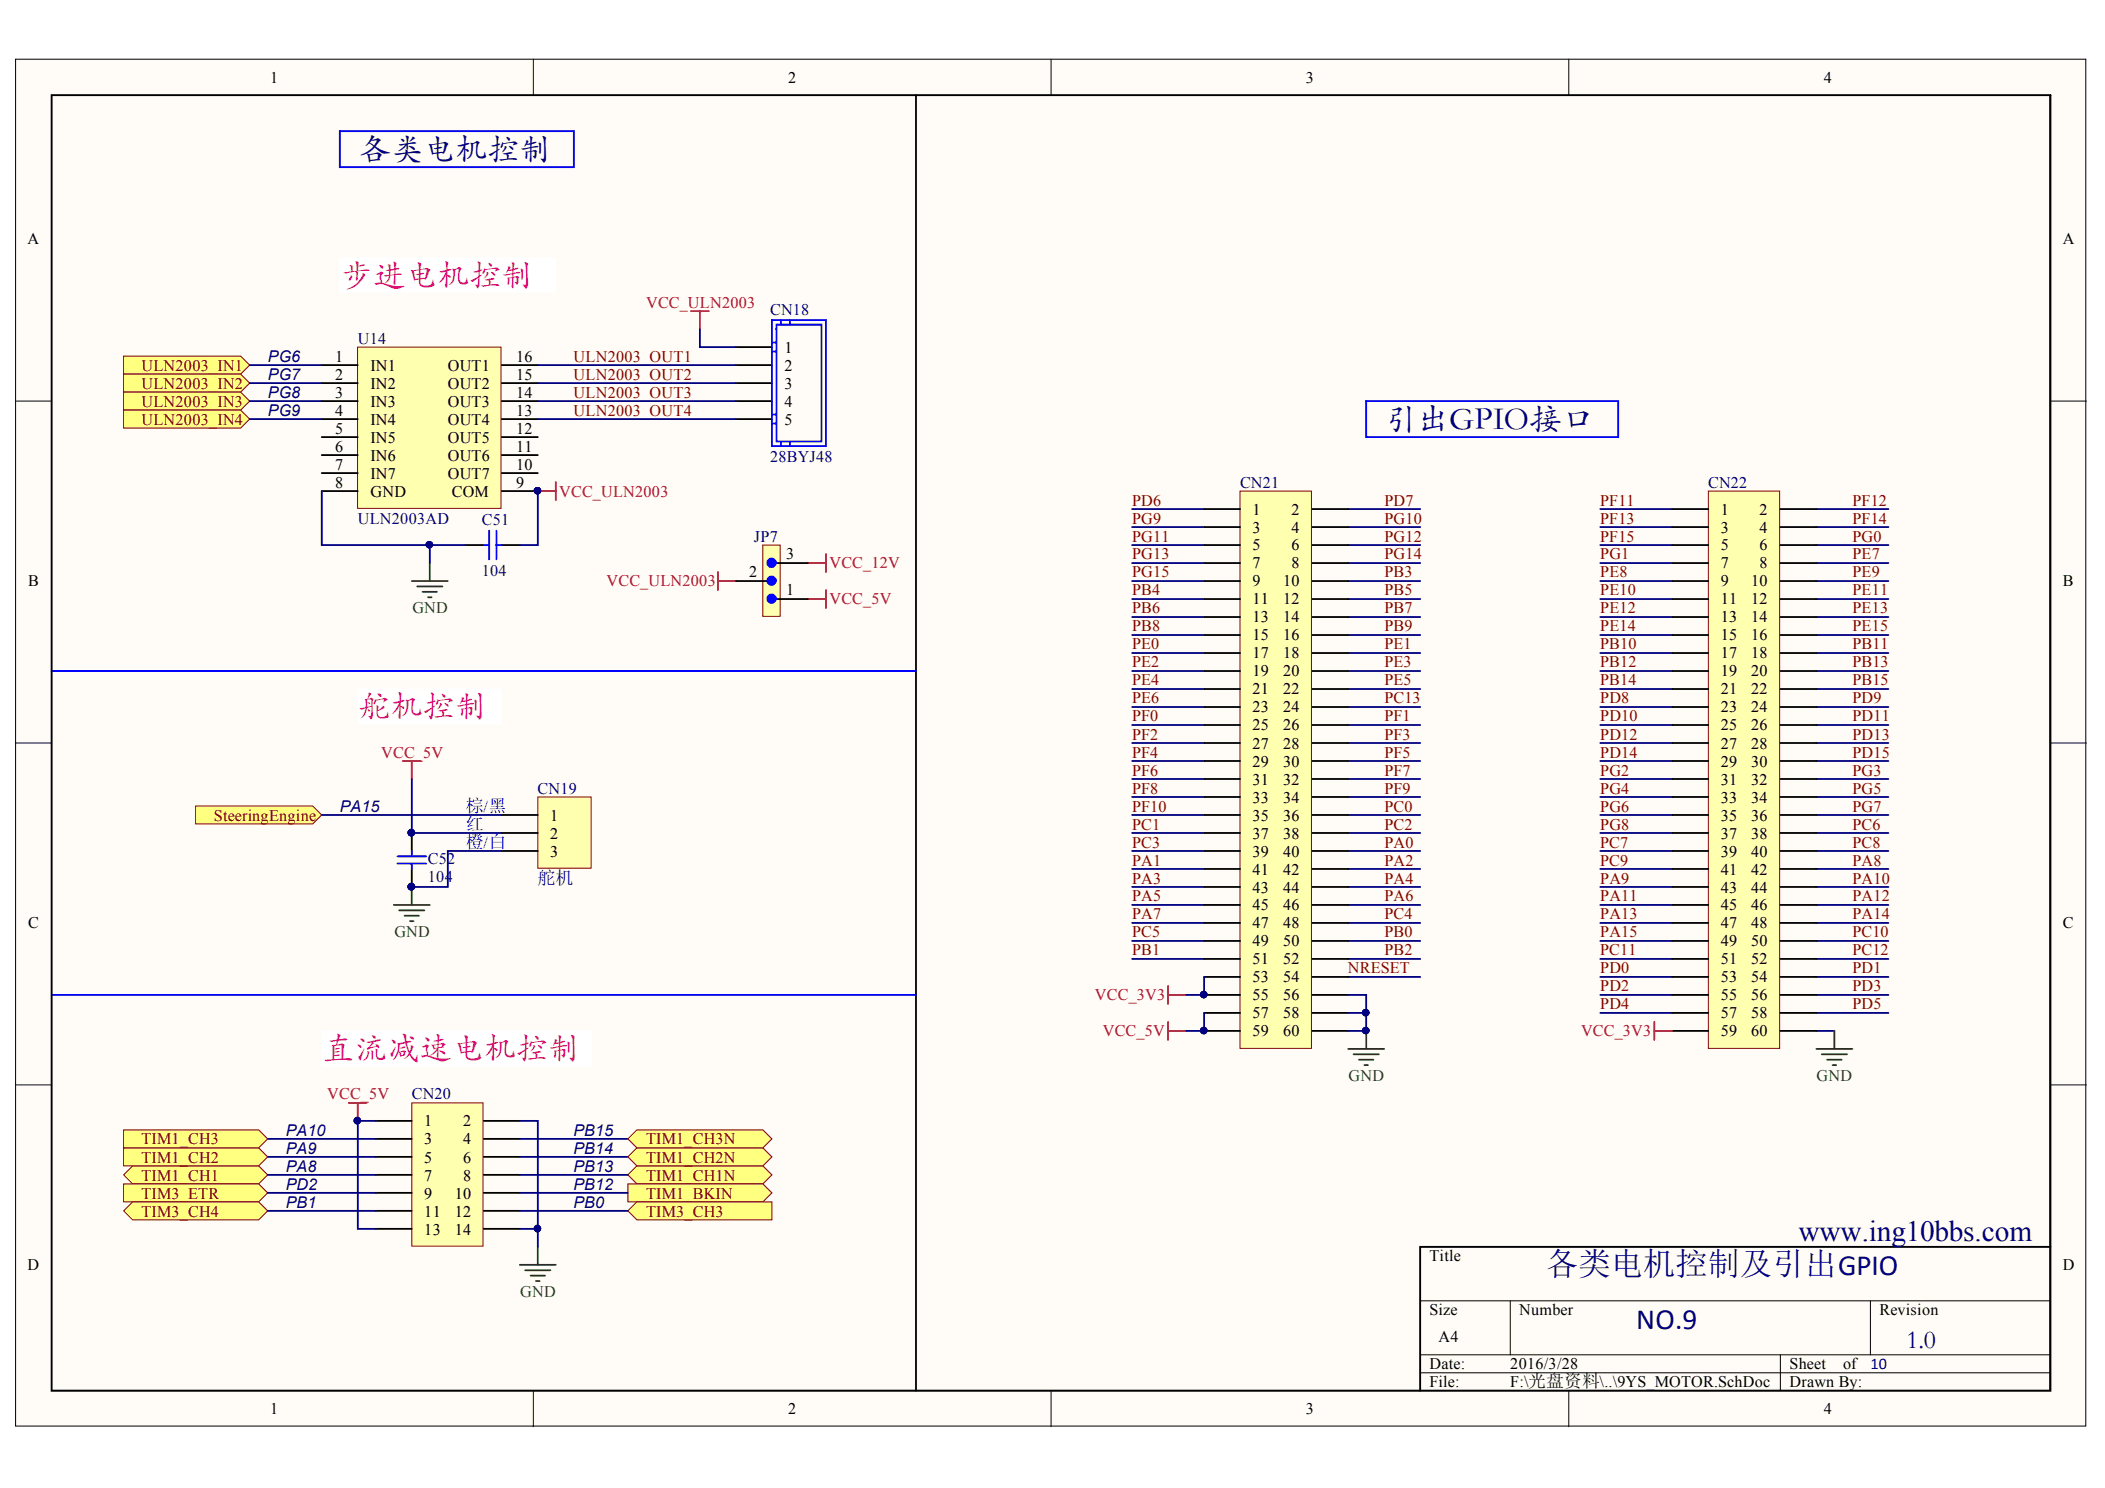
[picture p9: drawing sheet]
<svg xmlns="http://www.w3.org/2000/svg" width="297mm" height="210mm" viewBox="0 0 297 210" stroke-linecap="round" stroke-linejoin="round" font-family="sans-serif">
<defs><g id="words">
<g font-size="4.6" fill="#000080">
<text x="50.5" y="22.4">各类电机控制</text>
<text x="195.4" y="60.5">引出GPIO接口</text>
<text x="218.2" y="179.8">各类电机控制及引出GPIO</text>
</g>
<g font-size="4.6" fill="#bf00bf">
<text x="48" y="40.1">步进电机控制</text>
<text x="50.5" y="101.1">舵机控制</text>
<text x="45.4" y="149.3">直流减速电机控制</text>
</g>
<g font-size="4.1" fill="#000080">
<text x="253.8" y="175">www.ing10bbs.com</text>
<text x="230.9" y="187.5">NO.9</text>
</g>
<text font-size="3.6" fill="#000080" x="269" y="190.2">1.0</text>
<g font-size="2.5" fill="#00f">
<text x="65.7" y="114.5">棕/黑</text>
<text x="65.7" y="117">红</text>
<text x="65.7" y="119.6">橙/白</text>
</g>
<text font-size="2.5" fill="#000080" x="75.9" y="124.6">舵机</text>
<g font-size="2.3">
<text x="38.1" y="11.7">1</text>
<text x="111.2" y="11.7">2</text>
<text x="184.3" y="11.7">3</text>
<text x="257.4" y="11.7">4</text>
<text x="3.9" y="34.5">A</text>
<text x="291.1" y="34.5">A</text>
<text x="47.3" y="51">1</text>
<text x="47.3" y="53.6">2</text>
<text x="52.3" y="52.3">IN1</text>
<text x="63.2" y="52.3">OUT1</text>
<text x="72.8" y="53.6">15</text>
<text x="72.8" y="51">16</text>
<text x="110.7" y="49.8">1</text>
<text x="110.7" y="52.3">2</text>
<text x="47.3" y="56.1">3</text>
<text x="47.3" y="58.6">4</text>
<text x="52.3" y="54.8">IN2</text>
<text x="52.3" y="57.4">IN3</text>
<text x="52.3" y="59.9">IN4</text>
<text x="63.2" y="59.9">OUT4</text>
<text x="63.2" y="57.4">OUT3</text>
<text x="63.2" y="54.8">OUT2</text>
<text x="72.8" y="58.6">13</text>
<text x="72.8" y="56.1">14</text>
<text x="110.7" y="54.8">3</text>
<text x="110.7" y="57.4">4</text>
<text x="110.7" y="59.9">5</text>
<text x="47.3" y="61.2">5</text>
<text x="47.3" y="63.7">6</text>
<text x="52.3" y="62.4">IN5</text>
<text x="52.3" y="65">IN6</text>
<text x="63.2" y="65">OUT6</text>
<text x="63.2" y="62.4">OUT5</text>
<text x="72.8" y="63.7">11</text>
<text x="72.8" y="61.2">12</text>
<text x="47.3" y="66.2">7</text>
<text x="47.3" y="68.8">8</text>
<text x="52.3" y="67.5">IN7</text>
<text x="52.3" y="70.1">GND</text>
<text x="63.2" y="67.5">OUT7</text>
<text x="63.8" y="70.1">COM</text>
<text x="72.8" y="68.8">9</text>
<text x="72.8" y="66.2">10</text>
<text x="176.8" y="72.6">1</text>
<text x="176.8" y="75.1">3</text>
<text x="176.8" y="77.7">5</text>
<text x="182.3" y="72.6">2</text>
<text x="182.3" y="75.1">4</text>
<text x="182.3" y="77.7">6</text>
<text x="242.8" y="72.6">1</text>
<text x="242.8" y="75.1">3</text>
<text x="242.8" y="77.7">5</text>
<text x="248.3" y="72.6">2</text>
<text x="248.3" y="75.1">4</text>
<text x="248.3" y="77.7">6</text>
<text x="4" y="82.7">B</text>
<text x="105.7" y="81.5">2</text>
<text x="111" y="84">1</text>
<text x="111" y="78.9">3</text>
<text x="176.8" y="80.2">7</text>
<text x="176.8" y="82.7">9</text>
<text x="181.1" y="82.7">10</text>
<text x="182.3" y="80.2">8</text>
<text x="242.8" y="80.2">7</text>
<text x="242.8" y="82.7">9</text>
<text x="247.1" y="82.7">10</text>
<text x="248.3" y="80.2">8</text>
<text x="291.1" y="82.7">B</text>
<text x="176.8" y="85.3">11</text>
<text x="176.8" y="87.8">13</text>
<text x="181.1" y="85.3">12</text>
<text x="181.1" y="87.8">14</text>
<text x="242.8" y="85.3">11</text>
<text x="242.8" y="87.8">13</text>
<text x="247.1" y="85.3">12</text>
<text x="247.1" y="87.8">14</text>
<text x="176.8" y="90.3">15</text>
<text x="176.8" y="92.9">17</text>
<text x="176.8" y="95.4">19</text>
<text x="181.1" y="90.3">16</text>
<text x="181.1" y="92.9">18</text>
<text x="181.1" y="95.4">20</text>
<text x="242.8" y="90.3">15</text>
<text x="242.8" y="92.9">17</text>
<text x="242.8" y="95.4">19</text>
<text x="247.1" y="90.3">16</text>
<text x="247.1" y="92.9">18</text>
<text x="247.1" y="95.4">20</text>
<text x="176.8" y="97.9">21</text>
<text x="176.8" y="100.5">23</text>
<text x="181.1" y="97.9">22</text>
<text x="181.1" y="100.5">24</text>
<text x="242.8" y="97.9">21</text>
<text x="242.8" y="100.5">23</text>
<text x="247.1" y="97.9">22</text>
<text x="247.1" y="100.5">24</text>
<text x="176.8" y="103">25</text>
<text x="176.8" y="105.6">27</text>
<text x="181.1" y="103">26</text>
<text x="181.1" y="105.6">28</text>
<text x="242.8" y="103">25</text>
<text x="242.8" y="105.6">27</text>
<text x="247.1" y="103">26</text>
<text x="247.1" y="105.6">28</text>
<text x="176.8" y="108.2">29</text>
<text x="176.8" y="110.7">31</text>
<text x="176.8" y="113.2">33</text>
<text x="181.1" y="108.2">30</text>
<text x="181.1" y="110.7">32</text>
<text x="181.1" y="113.2">34</text>
<text x="242.8" y="108.2">29</text>
<text x="242.8" y="110.7">31</text>
<text x="242.8" y="113.2">33</text>
<text x="247.1" y="108.2">30</text>
<text x="247.1" y="110.7">32</text>
<text x="247.1" y="113.2">34</text>
<text x="77.6" y="115.8">1</text>
<text x="77.6" y="118.3">2</text>
<text x="176.8" y="115.8">35</text>
<text x="176.8" y="118.3">37</text>
<text x="181.1" y="115.8">36</text>
<text x="181.1" y="118.3">38</text>
<text x="242.8" y="115.8">35</text>
<text x="242.8" y="118.3">37</text>
<text x="247.1" y="115.8">36</text>
<text x="247.1" y="118.3">38</text>
<text x="77.6" y="120.8">3</text>
<text x="176.8" y="120.8">39</text>
<text x="176.8" y="123.4">41</text>
<text x="176.8" y="125.9">43</text>
<text x="181.1" y="120.8">40</text>
<text x="181.1" y="123.4">42</text>
<text x="181.1" y="125.9">44</text>
<text x="242.8" y="120.8">39</text>
<text x="242.8" y="123.4">41</text>
<text x="242.8" y="125.9">43</text>
<text x="247.1" y="120.8">40</text>
<text x="247.1" y="123.4">42</text>
<text x="247.1" y="125.9">44</text>
<text x="4" y="131">C</text>
<text x="176.8" y="128.4">45</text>
<text x="176.8" y="131">47</text>
<text x="181.1" y="128.4">46</text>
<text x="181.1" y="131">48</text>
<text x="242.8" y="128.4">45</text>
<text x="242.8" y="131">47</text>
<text x="247.1" y="128.4">46</text>
<text x="247.1" y="131">48</text>
<text x="291.1" y="131">C</text>
<text x="176.8" y="133.5">49</text>
<text x="176.8" y="136">51</text>
<text x="181.1" y="133.5">50</text>
<text x="181.1" y="136">52</text>
<text x="242.8" y="133.5">49</text>
<text x="242.8" y="136">51</text>
<text x="247.1" y="133.5">50</text>
<text x="247.1" y="136">52</text>
<text x="176.8" y="138.6">53</text>
<text x="176.8" y="141.1">55</text>
<text x="176.8" y="143.6">57</text>
<text x="181.1" y="138.6">54</text>
<text x="181.1" y="141.1">56</text>
<text x="181.1" y="143.6">58</text>
<text x="242.8" y="138.6">53</text>
<text x="242.8" y="141.1">55</text>
<text x="242.8" y="143.6">57</text>
<text x="247.1" y="138.6">54</text>
<text x="247.1" y="141.1">56</text>
<text x="247.1" y="143.6">58</text>
<text x="176.8" y="146.2">59</text>
<text x="181.1" y="146.2">60</text>
<text x="242.8" y="146.2">59</text>
<text x="247.1" y="146.2">60</text>
<text x="59.9" y="158.9">1</text>
<text x="59.9" y="161.4">3</text>
<text x="65.4" y="158.9">2</text>
<text x="65.4" y="161.4">4</text>
<text x="59.9" y="164">5</text>
<text x="59.9" y="166.5">7</text>
<text x="65.4" y="164">6</text>
<text x="65.4" y="166.5">8</text>
<text x="59.9" y="169.1">9</text>
<text x="59.9" y="171.6">11</text>
<text x="64.2" y="169.1">10</text>
<text x="64.2" y="171.6">12</text>
<text x="3.9" y="179.2">D</text>
<text x="59.9" y="174.1">13</text>
<text x="64.2" y="174.1">14</text>
<text x="201.7" y="177.9">Title</text>
<text x="291.1" y="179.2">D</text>
<text x="201.7" y="185.6">Size</text>
<text x="214.4" y="185.6">Number</text>
<text x="265.2" y="185.6">Revision</text>
<text x="203" y="189.4">A4</text>
<text x="201.7" y="193.2">Date:</text>
<text x="201.7" y="195.7">File:</text>
<text x="213.1" y="193.2">2016/3/28</text>
<text x="213.1" y="195.7">F:\光盘资料\..\9YS_MOTOR.SchDoc</text>
<text x="252.5" y="193.2">Sheet</text>
<text x="252.5" y="195.7">Drawn By:</text>
<text x="260.1" y="193.2">of</text>
<text x="38.1" y="199.5">1</text>
<text x="111.2" y="199.5">2</text>
<text x="184.3" y="199.5">3</text>
<text x="257.4" y="199.5">4</text>
</g>
<g font-size="2.3" fill="#f00">
<text x="91.2" y="43.4">VCC_ULN2003</text>
<text x="78.9" y="70.1">VCC_ULN2003</text>
<text x="85.6" y="82.7">VCC_ULN2003</text>
<text x="117" y="80.2">VCC_12V</text>
<text x="117" y="85.3">VCC_5V</text>
<text x="53.8" y="106.9">VCC_5V</text>
<text x="154.5" y="141.1">VCC_3V3</text>
<text x="155.6" y="146.2">VCC_5V</text>
<text x="223.1" y="146.2">VCC_3V3</text>
<text x="46.2" y="155.1">VCC_5V</text>
</g>
<g font-size="2.3" fill="#000080">
<text x="108.7" y="44.4">CN18</text>
<text x="37.8" y="51">PG6</text>
<text x="37.8" y="53.6">PG7</text>
<text x="50.5" y="48.5">U14</text>
<text x="37.8" y="56.1">PG8</text>
<text x="37.8" y="58.6">PG9</text>
<text x="108.7" y="65.2">28BYJ48</text>
<text x="175" y="68.8">CN21</text>
<text x="241" y="68.8">CN22</text>
<text x="50.5" y="73.9">ULN2003AD</text>
<text x="68" y="74.1">C51</text>
<text x="106.4" y="76.4">JP7</text>
<text x="68" y="81.2">104</text>
<text x="75.9" y="112">CN19</text>
<text x="48" y="114.5">PA15</text>
<text x="60.4" y="124.4">104</text>
<text x="60.4" y="121.8">C52</text>
<text x="58.1" y="155.1">CN20</text>
<text x="40.3" y="160.2">PA10</text>
<text x="80.9" y="160.2">PB15</text>
<text x="40.3" y="165.3">PA8</text>
<text x="40.3" y="167.8">PD2</text>
<text x="40.3" y="162.7">PA9</text>
<text x="80.9" y="165.3">PB13</text>
<text x="80.9" y="167.8">PB12</text>
<text x="80.9" y="162.7">PB14</text>
<text x="40.3" y="170.3">PB1</text>
<text x="80.9" y="170.3">PB0</text>
<text x="263.9" y="193.1">10</text>
</g>
<g font-size="2.3" fill="#800000">
<text x="20" y="52.3">ULN2003_IN1</text>
<text x="80.9" y="51">ULN2003_OUT1</text>
<text x="80.9" y="53.6">ULN2003_OUT2</text>
<text x="20" y="54.8">ULN2003_IN2</text>
<text x="20" y="57.4">ULN2003_IN3</text>
<text x="20" y="59.9">ULN2003_IN4</text>
<text x="80.9" y="56.1">ULN2003_OUT3</text>
<text x="80.9" y="58.6">ULN2003_OUT4</text>
<text x="159.8" y="71.3">PD6</text>
<text x="195.4" y="71.3">PD7</text>
<text x="225.8" y="71.3">PF11</text>
<text x="261.4" y="71.3">PF12</text>
<text x="159.8" y="73.9">PG9</text>
<text x="159.8" y="76.4">PG11</text>
<text x="195.4" y="73.9">PG10</text>
<text x="195.4" y="76.4">PG12</text>
<text x="225.8" y="73.9">PF13</text>
<text x="225.8" y="76.4">PF15</text>
<text x="261.4" y="73.9">PF14</text>
<text x="261.4" y="76.4">PG0</text>
<text x="159.8" y="78.9">PG13</text>
<text x="159.8" y="81.5">PG15</text>
<text x="159.8" y="84">PB4</text>
<text x="195.4" y="78.9">PG14</text>
<text x="195.4" y="81.5">PB3</text>
<text x="195.4" y="84">PB5</text>
<text x="225.8" y="78.9">PG1</text>
<text x="225.8" y="81.5">PE8</text>
<text x="225.8" y="84">PE10</text>
<text x="261.4" y="78.9">PE7</text>
<text x="261.4" y="81.5">PE9</text>
<text x="261.4" y="84">PE11</text>
<text x="159.8" y="86.5">PB6</text>
<text x="159.8" y="89.1">PB8</text>
<text x="195.4" y="86.5">PB7</text>
<text x="195.4" y="89.1">PB9</text>
<text x="225.8" y="86.5">PE12</text>
<text x="225.8" y="89.1">PE14</text>
<text x="261.4" y="86.5">PE13</text>
<text x="261.4" y="89.1">PE15</text>
<text x="159.8" y="91.6">PE0</text>
<text x="159.8" y="94.1">PE2</text>
<text x="195.4" y="91.6">PE1</text>
<text x="195.4" y="94.1">PE3</text>
<text x="225.8" y="91.6">PB10</text>
<text x="225.8" y="94.1">PB12</text>
<text x="261.4" y="91.6">PB11</text>
<text x="261.4" y="94.1">PB13</text>
<text x="159.8" y="96.7">PE4</text>
<text x="159.8" y="99.2">PE6</text>
<text x="159.8" y="101.7">PF0</text>
<text x="195.4" y="96.7">PE5</text>
<text x="195.4" y="99.2">PC13</text>
<text x="195.4" y="101.7">PF1</text>
<text x="225.8" y="96.7">PB14</text>
<text x="225.8" y="99.2">PD8</text>
<text x="225.8" y="101.7">PD10</text>
<text x="261.4" y="96.7">PB15</text>
<text x="261.4" y="99.2">PD9</text>
<text x="261.4" y="101.7">PD11</text>
<text x="159.8" y="104.4">PF2</text>
<text x="159.8" y="106.9">PF4</text>
<text x="195.4" y="104.4">PF3</text>
<text x="195.4" y="106.9">PF5</text>
<text x="225.8" y="104.4">PD12</text>
<text x="225.8" y="106.9">PD14</text>
<text x="261.4" y="104.4">PD13</text>
<text x="261.4" y="106.9">PD15</text>
<text x="159.8" y="109.4">PF6</text>
<text x="159.8" y="112">PF8</text>
<text x="195.4" y="109.4">PF7</text>
<text x="195.4" y="112">PF9</text>
<text x="225.8" y="109.4">PG2</text>
<text x="225.8" y="112">PG4</text>
<text x="261.4" y="109.4">PG3</text>
<text x="261.4" y="112">PG5</text>
<text x="30.2" y="115.8">SteeringEngine</text>
<text x="159.8" y="114.5">PF10</text>
<text x="159.8" y="117">PC1</text>
<text x="159.8" y="119.6">PC3</text>
<text x="195.4" y="114.5">PC0</text>
<text x="195.4" y="117">PC2</text>
<text x="195.4" y="119.6">PA0</text>
<text x="225.8" y="114.5">PG6</text>
<text x="225.8" y="117">PG8</text>
<text x="225.8" y="119.6">PC7</text>
<text x="261.4" y="114.5">PG7</text>
<text x="261.4" y="117">PC6</text>
<text x="261.4" y="119.6">PC8</text>
<text x="159.8" y="122.1">PA1</text>
<text x="159.8" y="124.6">PA3</text>
<text x="195.4" y="122.1">PA2</text>
<text x="195.4" y="124.6">PA4</text>
<text x="225.8" y="122.1">PC9</text>
<text x="225.8" y="124.6">PA9</text>
<text x="261.4" y="122.1">PA8</text>
<text x="261.4" y="124.6">PA10</text>
<text x="159.8" y="127.2">PA5</text>
<text x="159.8" y="129.7">PA7</text>
<text x="195.4" y="127.2">PA6</text>
<text x="195.4" y="129.7">PC4</text>
<text x="225.8" y="127.2">PA11</text>
<text x="225.8" y="129.7">PA13</text>
<text x="261.4" y="127.2">PA12</text>
<text x="261.4" y="129.7">PA14</text>
<text x="159.8" y="132.2">PC5</text>
<text x="159.8" y="134.8">PB1</text>
<text x="190.2" y="137.3">NRESET</text>
<text x="195.4" y="132.2">PB0</text>
<text x="195.4" y="134.8">PB2</text>
<text x="225.8" y="132.2">PA15</text>
<text x="225.8" y="134.8">PC11</text>
<text x="225.8" y="137.3">PD0</text>
<text x="261.4" y="132.2">PC10</text>
<text x="261.4" y="134.8">PC12</text>
<text x="261.4" y="137.3">PD1</text>
<text x="225.8" y="139.8">PD2</text>
<text x="225.8" y="142.4">PD4</text>
<text x="261.4" y="139.8">PD3</text>
<text x="261.4" y="142.4">PD5</text>
<text x="20" y="161.4">TIM1_CH3</text>
<text x="91.2" y="161.4">TIM1_CH3N</text>
<text x="20" y="166.5">TIM1_CH1</text>
<text x="20" y="164">TIM1_CH2</text>
<text x="91.2" y="166.5">TIM1_CH1N</text>
<text x="91.2" y="164">TIM1_CH2N</text>
<text x="20" y="169.1">TIM3_ETR</text>
<text x="20" y="171.6">TIM3_CH4</text>
<text x="91.2" y="169.1">TIM1_BKIN</text>
<text x="91.2" y="171.6">TIM3_CH3</text>
</g>
<g font-size="2.3" fill="#008000">
<text x="58.2" y="86.5">GND</text>
<text x="55.6" y="132.2">GND</text>
<text x="190.3" y="152.5">GND</text>
<text x="256.3" y="152.5">GND</text>
<text x="73.4" y="183">GND</text>
</g>
</g></defs>
<g fill="#fffcf8" stroke="#000" stroke-width=".14">
<path d="M2.2 8.4h292.1v192.8h-292.1z"/>
<path d="M7.3 13.4h281.9v182.7h-281.9z"/>
</g>
<g fill="none" stroke="#000" stroke-width=".14">
<path d="M75.3 8.4v5M148.3 8.4v5M221.4 8.4v5M2.2 56.6h5.1M289.3 56.6h5.1M2.2 104.8h5.1M289.3 104.8h5.1M2.2 153h5.1M289.3 153h5.1M289.3 175.9h-88.9v20.3M75.3 196.2v5.1M148.3 196.2v5.1"/>
<path d="M200.4 183.5h88.9M200.4 191.1h88.9M200.4 193.7h88.9M213.1 183.5v7.6M221.4 196.2v5.1M251.2 191.1v5.1M263.9 183.5v7.6"/>
</g>
<path d="M50.5 49h20.2v22.7h-20.2z" fill="#ffffb0" stroke="#800000" stroke-width=".14"/>
<g fill="none" stroke="#000" stroke-width=".25">
<path d="M45.4 51.5h5.1M45.4 54h5.1M45.4 56.6h5.1M45.4 59.1h5.1M70.8 51.5h5.1M70.8 54h5.1M70.8 56.6h5.1M70.8 59.1h5.1M45.4 61.7h5.1M45.4 64.2h5.1M45.4 66.7h5.1M45.4 69.3h5.1"/>
<path d="M65.7 76.9h2.6M70.8 61.7h5.1M70.8 64.2h5.1M70.8 66.7h5.1M70.8 69.3h5.1M70.8 76.9h2.6"/>
</g>
<circle cx="75.8" cy="69.2" r=".46" fill="#000080" stroke="#000080" stroke-width=".14"/>
<path d="M68.3 76.9h.7M69 74.9v4M70 74.9v4M70 76.9h.8" fill="none" stroke="#00f" stroke-width=".25"/>
<g fill="#ffff80" stroke="#800000" stroke-width=".14">
<path d="M17.4 50.2h16.6l1.2 1.3-1.2 1.3h-16.6z" fill-rule="evenodd"/>
<path d="M17.4 52.8h16.6l1.2 1.2-1.2 1.3h-16.6z" fill-rule="evenodd"/>
<path d="M17.4 55.3h16.6l1.2 1.3-1.2 1.2h-16.6z" fill-rule="evenodd"/>
<path d="M17.4 57.8h16.6l1.2 1.3-1.2 1.3h-16.6z" fill-rule="evenodd"/>
</g>
<path d="M35.2 51.5h10.2M35.2 54h10.2M35.2 56.6h10.2M35.2 59.1h10.2M75.9 51.5h27.9M75.9 54h27.9M75.9 56.6h27.9M75.9 59.1h27.9M98.8 46.4v2.6h5" fill="none" stroke="#000080" stroke-width=".25"/>
<path d="M103.8 49h5.1M103.8 51.5h5.1M103.8 54h5.1M103.8 56.6h5.1M103.8 59.1h5.1" fill="none" stroke="#000" stroke-width=".25"/>
<path d="M108.9 45.2h7.6v17.7h-7.6zM108.9 48.3h.7M108.9 49.6h.7M108.9 59.8h.7M108.9 58.5h.7M109.6 45.8h6.3v16.5h-6.3zM110.2 45.2v.6h1.3v-.6M110.2 62.3v.6M111.5 62.3v.6" fill="none" stroke="#00f" stroke-width=".25"/>
<path d="M97.5 43.9h2.5M98.8 43.9v2.5M75.9 69.3h2.5M78.4 68v2.5M114 79.4h2.5M116.5 78.2v2.5M101.3 80.7v2.5M101.3 82h2.5M114 84.5h2.5M116.5 83.2v2.6" fill="none" stroke="#f00" stroke-width=".25"/>
<circle cx="75.8" cy="69.2" r=".46" fill="#000080" stroke="#000080" stroke-width=".14"/>
<path d="M60.6 79.4v2.6M58.1 82h5.1M58.9 82.7h3.5M59.6 83.5h2.1M60.4 84.2h.5" fill="none" stroke="#008000" stroke-width=".25"/>
<path d="M75.9 112.4h7.5v10.1h-7.5z" fill="#ffffb0" stroke="#800000" stroke-width=".14"/>
<path d="M70.8 115h5.1M70.8 117.5h5.1M70.8 120h5.1" fill="none" stroke="#000" stroke-width=".25"/>
<path d="M56.8 107.3h2.6M58.1 107.3v2.6" fill="none" stroke="#f00" stroke-width=".25"/>
<path d="M55.6 127.7h5M56.3 128.4h3.6M57.1 129.2h2M57.8 129.9h.6M58.1 125.1v2.6" fill="none" stroke="#008000" stroke-width=".25"/>
<circle cx="58" cy="125.1" r=".47" fill="#000080" stroke="#000080" stroke-width=".14"/>
<path d="M27.6 113.7h16.5l1.3 1.3-1.3 1.2h-16.5z" fill-rule="evenodd" fill="#ffff80" stroke="#800000" stroke-width=".14"/>
<path d="M45.4 115h25.4" fill="none" stroke="#000080" stroke-width=".25"/>
<g fill="#ffff80" stroke="#800000" stroke-width=".14">
<path d="M17.4 165.7l1.3-1.2h17.8l1.3 1.2-1.3 1.3h-17.8z" fill-rule="evenodd"/>
<path d="M88.6 165.7l1.3-1.2h17.8l1.2 1.2-1.2 1.3h-17.8z" fill-rule="evenodd"/>
<path d="M88.6 167h19.1l1.2 1.3-1.2 1.2h-19.1z" fill-rule="evenodd"/>
<path d="M17.4 167h19.1l1.3 1.3-1.3 1.2h-19.1z" fill-rule="evenodd"/>
</g>
<path d="M49.2 155.6h2.6M50.5 155.6v2.5" fill="none" stroke="#f00" stroke-width=".25"/>
<g fill="#000080" stroke="#000080" stroke-width=".14">
<circle cx="50.4" cy="158.1" r=".47"/>
<circle cx="58" cy="125.1" r=".47"/>
<circle cx="58" cy="117.5" r=".47"/>
</g>
<path d="M58.1 117.5v2.5M58.1 122.6v2.5" fill="none" stroke="#000" stroke-width=".25"/>
<path d="M56.1 120.8h4M56.1 121.8h4M58.1 120v.8M58.1 121.8v.8" fill="none" stroke="#00f" stroke-width=".25"/>
<g fill="#ffff80" stroke="#800000" stroke-width=".14">
<path d="M88.6 170.8l1.3-1.3h19v2.6h-19z" fill-rule="evenodd"/>
<path d="M17.4 170.8l1.3-1.3h17.8l1.3 1.3-1.3 1.3h-17.8z" fill-rule="evenodd"/>
</g>
<path d="M7.3 13.4h282v182.8h-282zM129.3 13.4v182.8M289.3 175.9h-88.9v20.3" fill="none" stroke="#000" stroke-width=".25"/>
<path d="M45.4 69.3v7.6h20.3M60.6 76.9v2.5M75.9 69.3v7.6h-2.5M58.1 109.9v7.6h12.7M70.8 120h-7.6v5.1h-5.1" fill="none" stroke="#000080" stroke-width=".25"/>
<g fill="#000080" stroke="#000080" stroke-width=".14">
<circle cx="75.8" cy="69.2" r=".46"/>
<circle cx="60.6" cy="76.8" r=".46"/>
<circle cx="58" cy="125.1" r=".47"/>
<circle cx="58" cy="117.5" r=".47"/>
</g>
<path d="M47.9 18.5h33.1v5.1h-33.1zM192.8 56.6h35.6v5.1h-35.6zM7.3 94.7h122M7.3 140.3h122" fill="none" stroke="#00f" stroke-width=".25"/>
<g fill="#fff" stroke="#fff" stroke-width=".14">
<path d="M47.9 36.3h30.4v4.9h-30.4z"/>
<path d="M50.5 97.2h20.2v5h-20.2z"/>
<path d="M45.4 145.4h38v5h-38z"/>
</g>
<path d="M107.6 76.9h2.5v10h-2.5z" fill="#ffffb0" stroke="#800000" stroke-width=".14"/>
<path d="M108.9 79.4h5.1M103.8 82h5.1M108.9 84.5h5.1" fill="none" stroke="#000" stroke-width=".25"/>
<g fill="none" stroke="#00f" stroke-width=".76">
<circle cx="108.9" cy="79.4" r=".34"/>
<circle cx="108.9" cy="81.9" r=".33"/>
<circle cx="108.9" cy="84.5" r=".33"/>
</g>
<path d="M58.1 155.6h10.1v20.2h-10.1z" fill="#ffffb0" stroke="#800000" stroke-width=".14"/>
<g fill="none" stroke="#000" stroke-width=".25">
<path d="M53 158.1h5.1M68.3 158.1h5.1M53 160.7h5.1M53 163.2h5.1M53 165.7h5.1M53 168.3h5.1M53 170.8h5.1M53 173.3h5.1M68.3 160.7h5.1M68.3 163.2h5.1M68.3 165.7h5.1M68.3 168.3h5.1"/>
<path d="M68.3 170.8h5.1M68.3 173.3h5.1"/>
</g>
<path d="M37.8 160.7h15.2M37.8 163.2h15.2M37.8 165.7h15.2M37.8 168.3h15.2M37.8 170.8h15.2M73.4 160.7h15.2M73.4 163.2h15.2M73.4 165.7h15.2M73.4 168.3h15.2M73.4 170.8h15.2" fill="none" stroke="#000080" stroke-width=".25"/>
<path d="M73.4 178.4h5M74.1 179.2h3.6M74.9 179.9h2M75.9 175.9v2.5M75.6 180.7h.5" fill="none" stroke="#008000" stroke-width=".25"/>
<g fill="#ffff80" stroke="#800000" stroke-width=".14">
<path d="M17.4 161.9h19.1l1.3 1.3-1.3 1.3h-19.1z" fill-rule="evenodd"/>
<path d="M17.4 159.4h19.1l1.3 1.3-1.3 1.2h-19.1z" fill-rule="evenodd"/>
</g>
<path d="M53 158.1h-2.5v15.2h2.5M73.4 158.1h2.5v17.8M73.4 173.3h2.5" fill="none" stroke="#000080" stroke-width=".25"/>
<g fill="#000080" stroke="#000080" stroke-width=".14">
<circle cx="50.4" cy="158.1" r=".47"/>
<circle cx="75.8" cy="173.3" r=".46"/>
</g>
<g fill="#ffff80" stroke="#800000" stroke-width=".14">
<path d="M88.6 163.2l1.3-1.3h17.8l1.2 1.3-1.2 1.3h-17.8z" fill-rule="evenodd"/>
<path d="M88.6 160.7l1.3-1.3h17.8l1.2 1.3-1.2 1.2h-17.8z" fill-rule="evenodd"/>
</g>
<g fill="none" stroke="#000080" stroke-width=".25">
<path d="M159.7 71.8h10.2M159.7 74.3h10.2M159.7 76.9h10.2M159.7 79.4h10.2M190.2 71.8h10.2M190.2 74.3h10.2M190.2 76.9h10.2M190.2 79.4h10.2M225.8 71.8h10.2M225.8 74.3h10.2M225.8 76.9h10.2M225.8 79.4h10.2"/>
<path d="M256.3 71.8h10.2M256.3 74.3h10.2M256.3 76.9h10.2M256.3 79.4h10.2M159.7 92.1h10.2M159.7 94.7h10.2M159.7 97.2h10.2M159.7 99.7h10.2M159.7 82h10.2M159.7 84.5h10.2M159.7 87h10.2M159.7 89.6h10.2"/>
<path d="M190.2 92.1h10.2M190.2 94.7h10.2M190.2 97.2h10.2M190.2 99.7h10.2M190.2 82h10.2M190.2 84.5h10.2M190.2 87h10.2M190.2 89.6h10.2M225.8 92.1h10.2M225.8 94.7h10.2M225.8 97.2h10.2M225.8 99.7h10.2"/>
<path d="M225.8 82h10.2M225.8 84.5h10.2M225.8 87h10.2M225.8 89.6h10.2M256.3 92.1h10.2M256.3 94.7h10.2M256.3 97.2h10.2M256.3 99.7h10.2M256.3 82h10.2M256.3 84.5h10.2M256.3 87h10.2M256.3 89.6h10.2"/>
<path d="M159.7 102.3h10.2M159.7 104.8h10.2M159.7 107.3h10.2M159.7 109.9h10.2M159.7 112.4h10.2M159.7 115h10.2M159.7 117.5h10.2M190.2 102.3h10.2M190.2 104.8h10.2M190.2 107.3h10.2M190.2 109.9h10.2M190.2 112.4h10.2"/>
<path d="M190.2 115h10.2M190.2 117.5h10.2M225.8 102.3h10.2M225.8 104.8h10.2M225.8 107.3h10.2M225.8 109.9h10.2M225.8 112.4h10.2M225.8 115h10.2M225.8 117.5h10.2M256.3 102.3h10.2M256.3 104.8h10.2M256.3 107.3h10.2"/>
<path d="M256.3 109.9h10.2M256.3 112.4h10.2M256.3 115h10.2M256.3 117.5h10.2M159.7 120h10.2M159.7 122.6h10.2M159.7 125.1h10.2M159.7 127.7h10.2M159.7 130.2h10.2M159.7 132.7h10.2M159.7 135.3h10.2M190.2 120h10.2"/>
<path d="M190.2 122.6h10.2M190.2 125.1h10.2M190.2 127.7h10.2M190.2 130.2h10.2M190.2 132.7h10.2M190.2 135.3h10.2M190.2 137.8h10.2M225.8 120h10.2M225.8 122.6h10.2M225.8 125.1h10.2M225.8 127.7h10.2M225.8 130.2h10.2"/>
<path d="M225.8 132.7h10.2M225.8 135.3h10.2M225.8 137.8h10.2M256.3 120h10.2M256.3 122.6h10.2M256.3 125.1h10.2M256.3 127.7h10.2M256.3 130.2h10.2M256.3 132.7h10.2M256.3 135.3h10.2M256.3 137.8h10.2M225.8 140.3h10.2"/>
<path d="M225.8 142.9h10.2M256.3 140.3h10.2M256.3 142.9h10.2M256.3 145.4h2.6"/>
</g>
<path d="M175 69.3h10.1v78.6h-10.1z" fill="#ffffb0" stroke="#800000" stroke-width=".14"/>
<g fill="none" stroke="#000" stroke-width=".25">
<path d="M169.9 71.8h5.1M169.9 74.3h5.1M169.9 76.9h5.1M169.9 79.4h5.1M185.2 71.8h5M185.2 74.3h5M185.2 76.9h5M185.2 79.4h5M169.9 82h5.1M169.9 84.5h5.1M169.9 87h5.1M169.9 89.6h5.1"/>
<path d="M169.9 92.1h5.1M169.9 94.7h5.1M169.9 97.2h5.1M169.9 99.7h5.1M185.2 82h5M185.2 84.5h5M185.2 87h5M185.2 89.6h5M185.2 92.1h5M185.2 94.7h5M185.2 97.2h5M185.2 99.7h5"/>
<path d="M169.9 102.3h5.1M169.9 104.8h5.1M169.9 107.3h5.1M169.9 109.9h5.1M169.9 112.4h5.1M169.9 115h5.1M169.9 117.5h5.1M185.2 102.3h5M185.2 104.8h5M185.2 107.3h5M185.2 109.9h5M185.2 112.4h5"/>
<path d="M185.2 115h5M185.2 117.5h5M169.9 120h5.1M169.9 122.6h5.1M169.9 125.1h5.1M169.9 127.7h5.1M169.9 130.2h5.1M169.9 132.7h5.1M169.9 135.3h5.1M169.9 137.8h5.1M185.2 120h5M185.2 122.6h5"/>
<path d="M185.2 125.1h5M185.2 127.7h5M185.2 130.2h5M185.2 132.7h5M185.2 135.3h5M185.2 137.8h5M169.9 140.3h5.1M169.9 142.9h5.1M169.9 145.4h5.1M185.2 140.3h5M185.2 142.9h5M185.2 145.4h5"/>
</g>
<g fill="#000080" stroke="#000080" stroke-width=".14">
<circle cx="169.9" cy="140.3" r=".46"/>
<circle cx="169.9" cy="145.4" r=".46"/>
</g>
<path d="M241.1 69.3h10v78.6h-10z" fill="#ffffb0" stroke="#800000" stroke-width=".14"/>
<g fill="none" stroke="#000" stroke-width=".25">
<path d="M236 71.8h5.1M236 74.3h5.1M236 76.9h5.1M236 79.4h5.1M251.2 71.8h5.1M251.2 74.3h5.1M251.2 76.9h5.1M251.2 79.4h5.1M236 82h5.1M236 84.5h5.1M236 87h5.1M236 89.6h5.1"/>
<path d="M236 92.1h5.1M236 94.7h5.1M236 97.2h5.1M236 99.7h5.1M251.2 82h5.1M251.2 84.5h5.1M251.2 87h5.1M251.2 89.6h5.1M251.2 92.1h5.1M251.2 94.7h5.1M251.2 97.2h5.1M251.2 99.7h5.1"/>
<path d="M236 102.3h5.1M236 104.8h5.1M236 107.3h5.1M236 109.9h5.1M236 112.4h5.1M236 115h5.1M236 117.5h5.1M251.2 102.3h5.1M251.2 104.8h5.1M251.2 107.3h5.1M251.2 109.9h5.1M251.2 112.4h5.1"/>
<path d="M251.2 115h5.1M251.2 117.5h5.1M236 120h5.1M236 122.6h5.1M236 125.1h5.1M236 127.7h5.1M236 130.2h5.1M236 132.7h5.1M236 135.3h5.1M236 137.8h5.1M251.2 120h5.1M251.2 122.6h5.1"/>
<path d="M251.2 125.1h5.1M251.2 127.7h5.1M251.2 130.2h5.1M251.2 132.7h5.1M251.2 135.3h5.1M251.2 137.8h5.1M236 140.3h5.1M236 142.9h5.1M236 145.4h5.1M251.2 140.3h5.1M251.2 142.9h5.1M251.2 145.4h5.1"/>
</g>
<path d="M190.2 148h5.1M191 148.7h3.6M191.8 149.5h2M192.5 150.2h.5M192.8 145.4v2.6M256.3 148h5.1M257.1 148.7h3.5M257.8 149.5h2.1M258.6 150.2h.5M258.9 145.4v2.6" fill="none" stroke="#008000" stroke-width=".25"/>
<path d="M164.8 139.1v2.5M164.8 145.4h2.6M164.8 144.2v2.5M164.8 140.3h2.6M233.4 144.2v2.5M233.4 145.4h2.6" fill="none" stroke="#f00" stroke-width=".25"/>
<g fill="#000080" stroke="#000080" stroke-width=".14">
<circle cx="192.7" cy="145.4" r=".46"/>
<circle cx="192.7" cy="142.8" r=".47"/>
<circle cx="169.9" cy="140.3" r=".46"/>
<circle cx="169.9" cy="145.4" r=".46"/>
</g>
<path d="M169.9 137.8v2.5h-2.5M169.9 142.9v2.5h-2.5M190.2 140.3h2.6v5.1h-2.6M190.2 142.9h2.6" fill="none" stroke="#000080" stroke-width=".25"/>
<use href="#words"/>
</svg>
